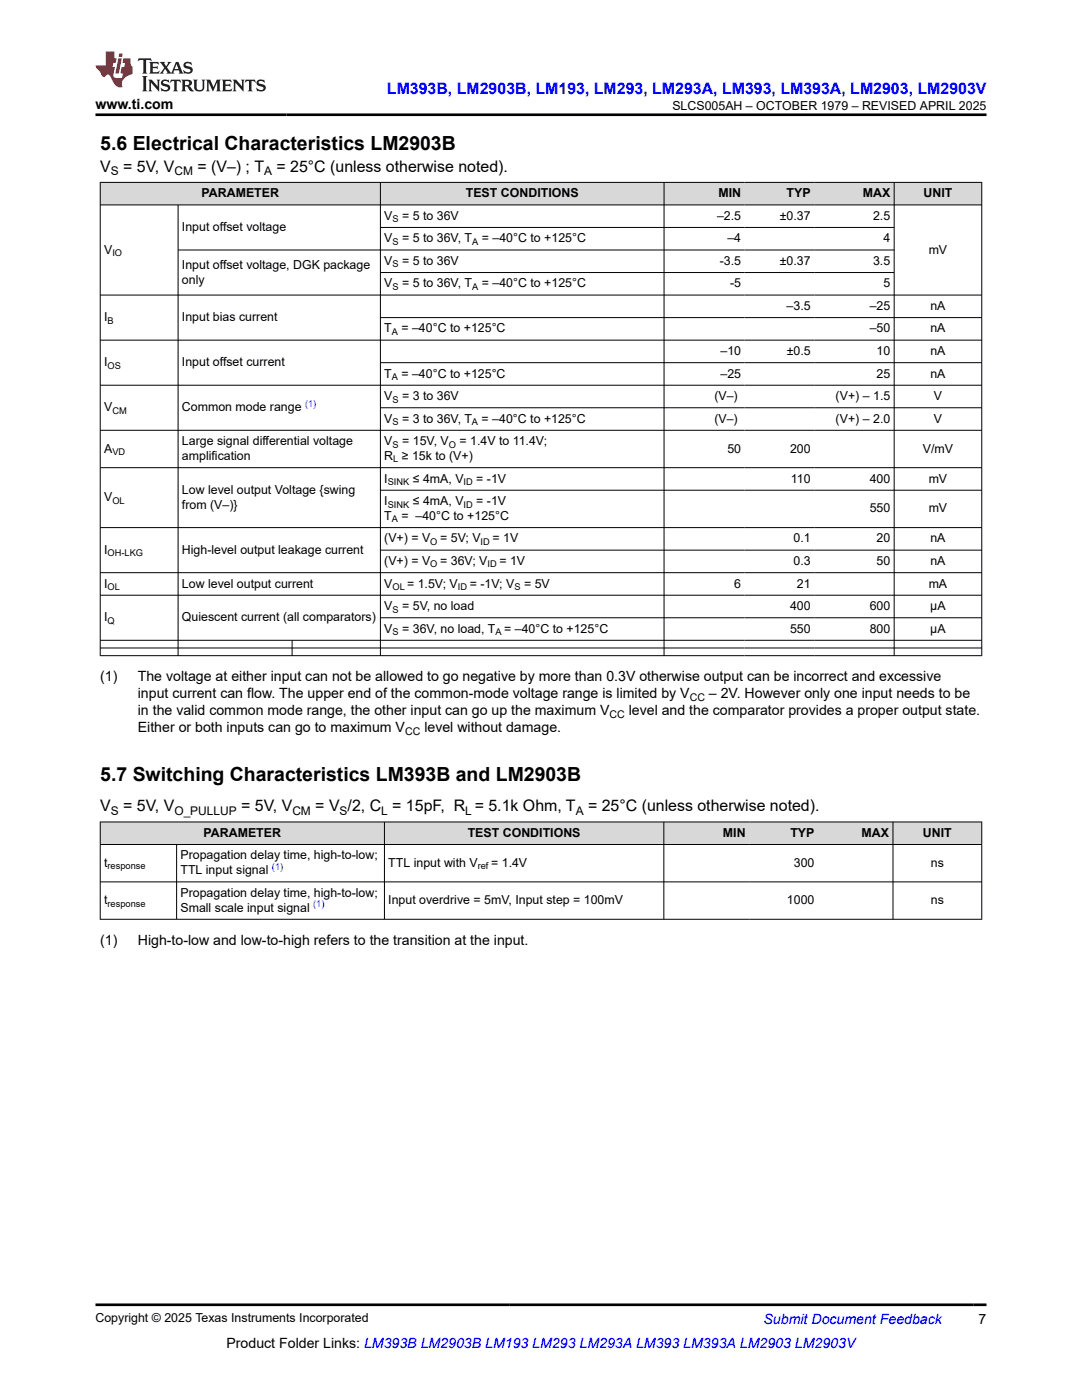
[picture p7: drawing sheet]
<svg xmlns="http://www.w3.org/2000/svg" width="216mm" height="279mm" viewBox="0 0 216 279" stroke-linecap="round" stroke-linejoin="round" font-family="sans-serif">
<defs><g id="words">
<g font-size="3.9">
<text x="20" y="29.9">5.6 Electrical Characteristics LM2903B</text>
<text x="20" y="155.8">5.7 Switching Characteristics LM393B and LM2903B</text>
</g>
<text font-size="3.2" fill="#00f" x="77.2" y="18.7">LM393B, LM2903B, LM193, LM293, LM293A, LM393, LM393A, LM2903, LM2903V</text>
<g font-size="3.2">
<text x="20" y="34.3">V</text>
<text x="24.6" y="34.3">= 5V, V</text>
<text x="39.4" y="34.3">= (V–) ; T</text>
<text x="55.2" y="34.3">= 25°C (unless otherwise noted).</text>
<text x="20" y="161.9">V</text>
<text x="24.6" y="161.9">= 5V, V</text>
<text x="48.1" y="161.9">= 5V, V</text>
<text x="62.9" y="161.9">= V /2, C = 15pF, R = 5.1k Ohm, T</text>
<text x="117.3" y="161.9">= 25°C (unless otherwise noted).</text>
</g>
<g font-size="2.8">
<text x="19" y="21.8">www.ti.com</text>
<text x="20" y="136">(1)</text>
<text x="27.5" y="136">The voltage at either input can not be allowed to go negative by more than 0.3V otherwise output can be incorrect and excessive</text>
<text x="27.5" y="139.4">input current can flow. The upper end of the common-mode voltage range is limited by V</text>
<text x="27.5" y="142.8">in the valid common mode range, the other input can go up the maximum V</text>
<text x="125.5" y="142.8">level and the comparator provides a proper output state.</text>
<text x="141.5" y="139.4">– 2V. However only one input needs to be</text>
<text x="27.5" y="146.2">Either or both inputs can go to maximum V</text>
<text x="84.7" y="146.2">level without damage.</text>
<text x="20" y="188.6">(1)</text>
<text x="27.5" y="188.6">High-to-low and low-to-high refers to the transition at the input.</text>
<text x="45.2" y="269">Product Folder Links: LM393B LM2903B LM193 LM293 LM293A LM393 LM393A LM2903 LM2903V</text>
<text x="195.3" y="264.2">7</text>
</g>
<text font-size="2.8" fill="#00f" x="152.4" y="264.2">Submit Document Feedback</text>
<g font-size="2.5">
<text x="134.2" y="21.9">SLCS005AH – OCTOBER 1979 – REVISED APRIL 2025</text>
<text x="40.2" y="39.4">PARAMETER</text>
<text x="93" y="39.4">TEST CONDITIONS</text>
<text x="143.4" y="39.4">MIN</text>
<text x="157" y="39.4">TYP</text>
<text x="172.2" y="39.4">MAX</text>
<text x="184.3" y="39.4">UNIT</text>
<text x="36.3" y="46.1">Input offset voltage</text>
<text x="76.7" y="43.9">V</text>
<text x="80.2" y="43.9">= 5 to 36V</text>
<text x="143.1" y="43.9">–2.5</text>
<text x="155.6" y="43.9">±0.37</text>
<text x="174.2" y="43.9">2.5</text>
<text x="20.8" y="50.6">V</text>
<text x="36.3" y="53.6">Input offset voltage, DGK package</text>
<text x="76.7" y="48.4">V</text>
<text x="76.7" y="52.9">V</text>
<text x="80.2" y="48.4">= 5 to 36V, T</text>
<text x="80.2" y="52.9">= 5 to 36V</text>
<text x="96.1" y="48.4">= –40°C to +125°C</text>
<text x="143.6" y="52.9">-3.5</text>
<text x="145.1" y="48.4">–4</text>
<text x="155.6" y="52.9">±0.37</text>
<text x="174.2" y="52.9">3.5</text>
<text x="176.3" y="48.4">4</text>
<text x="185.3" y="50.6">mV</text>
<text x="36.3" y="56.6">only</text>
<text x="76.7" y="57.4">V</text>
<text x="80.2" y="57.4">= 5 to 36V, T</text>
<text x="96.1" y="57.4">= –40°C to +125°C</text>
<text x="145.7" y="57.4">-5</text>
<text x="176.3" y="57.4">5</text>
<text x="20.8" y="64.1">I</text>
<text x="36.3" y="64.1">Input bias current</text>
<text x="157" y="61.8">–3.5</text>
<text x="173.5" y="61.8">–25</text>
<text x="185.6" y="61.8">nA</text>
<text x="76.7" y="66.3">T</text>
<text x="80.1" y="66.3">= –40°C to +125°C</text>
<text x="143.8" y="70.8">–10</text>
<text x="157" y="70.8">±0.5</text>
<text x="173.5" y="66.3">–50</text>
<text x="174.9" y="70.8">10</text>
<text x="185.6" y="66.3">nA</text>
<text x="185.6" y="70.8">nA</text>
<text x="20.8" y="73.1">I</text>
<text x="36.3" y="73.1">Input offset current</text>
<text x="76.7" y="75.3">T</text>
<text x="80.1" y="75.3">= –40°C to +125°C</text>
<text x="143.8" y="75.3">–25</text>
<text x="174.9" y="75.3">25</text>
<text x="185.6" y="75.3">nA</text>
<text x="20.8" y="82.1">V</text>
<text x="36.3" y="82.1">Common mode range</text>
<text x="76.7" y="79.8">V</text>
<text x="80.2" y="79.8">= 3 to 36V</text>
<text x="142.5" y="79.8">(V–)</text>
<text x="166.7" y="79.8">(V+) – 1.5</text>
<text x="186.3" y="79.8">V</text>
<text x="36.3" y="88.8">Large signal differential voltage</text>
<text x="76.7" y="84.3">V</text>
<text x="76.7" y="88.8">V</text>
<text x="80.2" y="84.3">= 3 to 36V, T</text>
<text x="80.2" y="88.8">= 15V, V</text>
<text x="91.7" y="88.8">= 1.4V to 11.4V;</text>
<text x="96.1" y="84.3">= –40°C to +125°C</text>
<text x="142.5" y="84.3">(V–)</text>
<text x="166.7" y="84.3">(V+) – 2.0</text>
<text x="186.3" y="84.3">V</text>
<text x="20.8" y="90.3">A</text>
<text x="36.3" y="91.8">amplification</text>
<text x="76.7" y="91.8">R ≥ 15k to (V+)</text>
<text x="145.1" y="90.3">50</text>
<text x="157.6" y="90.3">200</text>
<text x="184.1" y="90.3">V/mV</text>
<text x="20.8" y="100">V</text>
<text x="36.3" y="98.5">Low level output Voltage {swing</text>
<text x="36.3" y="101.5">from (V–)}</text>
<text x="76.7" y="96.3">I</text>
<text x="76.7" y="100.8">I</text>
<text x="82.4" y="96.3">≤ 4mA, V</text>
<text x="82.4" y="100.8">≤ 4mA, V</text>
<text x="95" y="96.3">= -1V</text>
<text x="95" y="100.8">= -1V</text>
<text x="157.8" y="96.3">110</text>
<text x="173.5" y="96.3">400</text>
<text x="185.3" y="96.3">mV</text>
<text x="76.7" y="103.8">T</text>
<text x="80.1" y="103.8">= –40°C to +125°C</text>
<text x="173.5" y="102.3">550</text>
<text x="185.3" y="102.3">mV</text>
<text x="20.8" y="110.5">I</text>
<text x="36.3" y="110.5">High-level output leakage current</text>
<text x="76.7" y="108.3">(V+) = V</text>
<text x="76.7" y="112.8">(V+) = V</text>
<text x="87.8" y="108.3">= 5V; V</text>
<text x="87.8" y="112.8">= 36V; V</text>
<text x="98.3" y="108.3">= 1V</text>
<text x="99.6" y="112.8">= 1V</text>
<text x="158.3" y="108.3">0.1</text>
<text x="158.3" y="112.8">0.3</text>
<text x="174.9" y="108.3">20</text>
<text x="174.9" y="112.8">50</text>
<text x="185.6" y="108.3">nA</text>
<text x="185.6" y="112.8">nA</text>
<text x="20.8" y="117.3">I</text>
<text x="36.3" y="117.3">Low level output current</text>
<text x="76.7" y="117.3">V</text>
<text x="81.2" y="117.3">= 1.5V; V</text>
<text x="93.7" y="117.3">= -1V; V</text>
<text x="104.6" y="117.3">= 5V</text>
<text x="146.5" y="117.3">6</text>
<text x="159" y="117.3">21</text>
<text x="185.3" y="117.3">mA</text>
<text x="20.8" y="124">I</text>
<text x="36.3" y="124">Quiescent current (all comparators)</text>
<text x="76.7" y="121.7">V</text>
<text x="80.2" y="121.7">= 5V, no load</text>
<text x="157.6" y="121.7">400</text>
<text x="173.5" y="121.7">600</text>
<text x="185.6" y="121.7">µA</text>
<text x="76.7" y="126.2">V</text>
<text x="80.2" y="126.2">= 36V, no load, T</text>
<text x="100.6" y="126.2">= –40°C to +125°C</text>
<text x="157.6" y="126.2">550</text>
<text x="173.5" y="126.2">800</text>
<text x="185.6" y="126.2">µA</text>
<text x="40.6" y="167">PARAMETER</text>
<text x="93.3" y="167">TEST CONDITIONS</text>
<text x="144.3" y="167">MIN</text>
<text x="157.7" y="167">TYP</text>
<text x="171.9" y="167">MAX</text>
<text x="184.2" y="167">UNIT</text>
<text x="20.8" y="173">t</text>
<text x="36" y="171.5">Propagation delay time, high-to-low;</text>
<text x="77.5" y="173">TTL input with V</text>
<text x="98" y="173">= 1.4V</text>
<text x="158.4" y="173">300</text>
<text x="185.7" y="173">ns</text>
<text x="36" y="174.5">TTL input signal</text>
<text x="36" y="179">Propagation delay time, high-to-low;</text>
<text x="20.8" y="180.4">t</text>
<text x="36" y="181.9">Small scale input signal</text>
<text x="77.5" y="180.4">Input overdrive = 5mV, Input step = 100mV</text>
<text x="157" y="180.4">1000</text>
<text x="185.7" y="180.4">ns</text>
<text x="19" y="263.9">Copyright © 2025 Texas Instruments Incorporated</text>
</g>
<g font-size="2.4">
<text x="22.1" y="34.9">S</text>
<text x="34.8" y="34.9">CM</text>
<text x="52.7" y="34.9">A</text>
<text x="22.1" y="162.6">S</text>
<text x="34.8" y="162.6">O_PULLUP</text>
<text x="58.3" y="162.6">CM</text>
<text x="67.8" y="162.6">S</text>
<text x="76.1" y="162.6">L</text>
<text x="92.8" y="162.6">L</text>
<text x="114.9" y="162.6">A</text>
</g>
<g font-size="2.1">
<text x="121.6" y="143.3">CC</text>
<text x="137.6" y="140">CC</text>
<text x="80.8" y="146.7">CC</text>
</g>
<g font-size="1.9">
<text x="78.3" y="44.4">S</text>
<text x="22.4" y="51.1">IO</text>
<text x="78.3" y="48.8">S</text>
<text x="78.3" y="53.3">S</text>
<text x="94.2" y="48.8">A</text>
<text x="78.3" y="57.8">S</text>
<text x="94.2" y="57.8">A</text>
<text x="21.5" y="64.6">B</text>
<text x="78.2" y="66.8">A</text>
<text x="21.5" y="73.6">OS</text>
<text x="78.2" y="75.8">A</text>
<text x="22.4" y="82.6">CM</text>
<text x="78.3" y="80.3">S</text>
<text x="78.3" y="84.8">S</text>
<text x="78.3" y="89.3">S</text>
<text x="89.6" y="89.3">O</text>
<text x="94.2" y="84.8">A</text>
<text x="22.4" y="90.8">VD</text>
<text x="78.5" y="92.3">L</text>
<text x="22.4" y="100.5">OL</text>
<text x="77.4" y="96.8">SINK</text>
<text x="77.4" y="101.3">SINK</text>
<text x="92.5" y="96.8">ID</text>
<text x="92.5" y="101.3">ID</text>
<text x="78.2" y="104.3">A</text>
<text x="21.5" y="111">OH-LKG</text>
<text x="85.9" y="108.7">O</text>
<text x="85.9" y="113.2">O</text>
<text x="95.9" y="108.7">ID</text>
<text x="97.3" y="113.2">ID</text>
<text x="21.5" y="117.7">OL</text>
<text x="78.3" y="117.7">OL</text>
<text x="91.4" y="117.7">ID</text>
<text x="102.6" y="117.7">S</text>
<text x="21.5" y="124.5">Q</text>
<text x="78.3" y="122.2">S</text>
<text x="78.3" y="126.7">S</text>
<text x="98.8" y="126.7">A</text>
<text x="21.5" y="173.5">response</text>
<text x="95.3" y="173.5">ref</text>
<text x="21.5" y="180.9">response</text>
</g>
<g font-size="1.9" fill="#00f">
<text x="60.9" y="81.3">(1)</text>
<text x="54.3" y="173.6">(1)</text>
<text x="62.5" y="181.1">(1)</text>
</g>
</g></defs>
<g fill="#d8d8d8">
<path d="M20 36.4h175.9v4.5h-175.9z" fill-rule="evenodd"/>
<path d="M20.1 36.5h55.7v4.3h-55.7z" fill-rule="evenodd"/>
<path d="M76 36.5h56.4v4.3h-56.4z" fill-rule="evenodd"/>
<path d="M132.6 36.5h16v4.3h-16z" fill-rule="evenodd"/>
<path d="M148.6 36.5h13.9v4.3h-13.9z" fill-rule="evenodd"/>
<path d="M162.5 36.5h15.9v4.3h-15.9z" fill-rule="evenodd"/>
<path d="M178.5 36.5h17.3v4.3h-17.3z" fill-rule="evenodd"/>
</g>
<g fill="none" stroke="#000" stroke-width=".2">
<path d="M19.9 36.4h176.1M20 36.3v94.6M75.9 36.3v94.6M132.5 36.3v94.6M178.4 36.3v94.6M195.9 36.3v94.6M19.9 40.9h176.1M19.9 58.9h176.1M35.5 40.9v90M35.5 49.9h143M75.9 45.4h102.6M75.9 54.4h102.6"/>
<path d="M19.9 67.9h176.1M19.9 76.9h176.1M75.9 63.4h120.1M75.9 72.4h120.1M19.9 85.9h176.1M19.9 93.3h176.1M75.9 81.4h120.1M75.9 97.8h120.1M19.9 114.3h176.1M19.9 118.8h176.1M75.9 109.8h120.1M196 105.3h-176.1"/>
<path d="M19.9 127.8h176.1M19.9 129.3h176.1M19.9 130.9h176.1M58.3 127.8v3.1M75.9 123.3h120.1"/>
</g>
<g fill="#d8d8d8">
<path d="M20 164h175.9v4.5h-175.9z" fill-rule="evenodd"/>
<path d="M20.1 164.1h56.5v4.4h-56.5z" fill-rule="evenodd"/>
<path d="M76.8 164.1h55.6v4.4h-55.6z" fill-rule="evenodd"/>
<path d="M132.5 164.1h17v4.4h-17z" fill-rule="evenodd"/>
<path d="M149.5 164.1h13.7v4.4h-13.7z" fill-rule="evenodd"/>
<path d="M163.2 164.1h14.9v4.4h-14.9z" fill-rule="evenodd"/>
<path d="M178.2 164.1h17.6v4.4h-17.6z" fill-rule="evenodd"/>
</g>
<path d="M19.9 164h176.1M19.9 168.5h176.1M19.9 176h176.1M20 164v19.5M35.2 168.5v15M76.7 164v19.5M132.5 164v19.5M178.2 164v19.5M195.9 164v19.5M19.9 183.5h176.1" fill="none" stroke="#000" stroke-width=".2"/>
<path d="M27.7 11.6l-.2 .6 .5-.2h.6v.1v2.2l-.2 .4h1l-.2-.4v-2.2v-.1h.5l.5 .2-.1-.6zM29.8 12.4l.2 .3v1.6l-.2 .4h1.9l.1-.6a1.08 1.08 0 0 1-1.3 .2v-.7h.6l.4 .2v-.7l-.4 .2h-.6v-.5l.2-.2a1 1 0 0 1 1 .3l-.1-.5zM31.8 12.4l1 1.1-1 1.2h.9l-.2-.2 .4-.8 .5 .8-.2 .2h1.6l-.2-.2 .1-.5h1l.1 .5-.1 .2h.9l-.2-.4-.8-1.9h-.5l-1 2.1-.8-1.1 .9-1h-.8l.2 .2-.5 .6-.3-.6 .1-.2zM35.2 12.8l.4 1h-.8zM36.8 12.5a.65 .65 0 0 0-.2 .7 .65 .65 0 0 0 .6 .5l.7 .1 .1 .3a.79 .79 0 0 1-.7 .4 .79 .79 0 0 1-.7-.5l.1 .7 .2-.1a.93 .93 0 0 0 1.1 0 .93 .93 0 0 0 .4-.9 1.46 1.46 0 0 0-1.2-.6l-.1-.3a1.09 1.09 0 0 1 1.2 .2l-.2-.6-.1 .1-.6-.2zM28.4 15.2l.2 .4v2.2l-.2 .4h1l-.2-.4v-2.2l.2-.4zM29.6 15.9l.2 .4v1.5l-.2 .4h.8l-.3-.4v-1.3l1.7 1.8v-2l.2-.4h-.8l.2 .2 .1 1.1-1.2-1.3zM32.3 16a.65 .65 0 0 0-.2 .8 .65 .65 0 0 0 .7 .4l.6 .2 .1 .2a.79 .79 0 0 1-.7 .4 .79 .79 0 0 1-.7-.5l.1 .7 .2-.1a.93 .93 0 0 0 1.1 .1 .93 .93 0 0 0 .4-1 1.46 1.46 0 0 0-1.2-.5l-.1-.4a1.09 1.09 0 0 1 1.2 .2l-.2-.6-.1 .1-.6-.1zM34.1 15.9l-.1 .6a.63 .63 0 0 1 .7-.3l.1 1.6-.3 .4h1l-.2-.4v-1.6a.66 .66 0 0 1 .8 .3l-.1-.6zM36.2 15.9l.2 .4v1.5l-.2 .4h.9l-.2-.2v-.7h.5l.1 .2a.79 .79 0 0 0 1.2 .6l-1-.9a.61 .61 0 0 0 .6-.6 .61 .61 0 0 0-.5-.7zM36.9 16.2h.2a.47 .47 0 0 1 .5 .1 .47 .47 0 0 1 .1 .5l-.2 .1-.6 .1zM38.5 15.9l.2 .2a2.27 2.27 0 0 0 .4 2 1.04 1.04 0 0 0 1.7-.7v-1.3l.2-.2h-.8l.2 .4v1.1a.6 .6 0 0 1-.6 .6 .6 .6 0 0 1-.6-.6v-1.1l.3-.4zM41.1 15.9l.2 .4v1.5l-.2 .4h.7l-.2-.4v-1.4l.9 1.9 .8-1.9v1.4l-.2 .4h1l-.3-.4v-1.5l.3-.4h-.8l-.7 1.5-.7-1.5zM44.3 15.9l.2 .4v1.5l-.2 .4h1.9l.1-.6a1.09 1.09 0 0 1-1.3 .2v-.7h.6l.4 .2v-.6l-.4 .2h-.6v-.6l.2-.1a1.01 1.01 0 0 1 1 .3l-.1-.6zM46.4 15.9l.3 .4v1.5l-.3 .4h.8l-.2-.4v-1.3l1.6 1.8v-2l.2-.4h-.7l.2 .2v1.1l-1.2-1.3zM49 15.9l-.1 .6a.63 .63 0 0 1 .8-.3v1.6l-.3 .4h1l-.2-.4v-1.6a.66 .66 0 0 1 .8 .3l-.1-.6zM51.4 16a.65 .65 0 0 0-.2 .8 .65 .65 0 0 0 .6 .4l.6 .2 .2 .2a.79 .79 0 0 1-.8 .4 .79 .79 0 0 1-.6-.5l.1 .7 .2-.1a.93 .93 0 0 0 1 .1 .93 .93 0 0 0 .5-1 1.46 1.46 0 0 0-1.3-.5l-.1-.4a1.09 1.09 0 0 1 1.3 .2l-.2-.6-.2 .1-.5-.1z" fill="#231f20"/>
<path d="M21.1 10.3v2.7h-2.1l.1 .4 .9 1a.95 .95 0 0 0 .9 .9 .59 .59 0 0 1 .6-.4 .59 .59 0 0 1 .5 .3l.4 .8a1.59 1.59 0 0 0 2.1 1.4 1.61 1.61 0 0 1 1-2.3l1-.3-.1-1.5a1.59 1.59 0 0 1-.4-1.7h-1.4l-.2 .9h.5l-.1 .9h-.5l-.2 .9v.3l.4 .1-.2 .9h-.6a.73 .73 0 0 1-1.1-.7l.3-1.5h-.5l.2-.9h.5l.2-.9h-.5v-1.3zM23.6 11.6l-.6 3.1h.7l.6-3.1zM23.8 10.7l-.1 .6h.7l.1-.6z" fill="#ed1c24"/>
<path d="M19 22.9h177.8M19 260.4h177.8" fill="none" stroke="#000" stroke-width=".53"/>
<use href="#words"/>
</svg>
